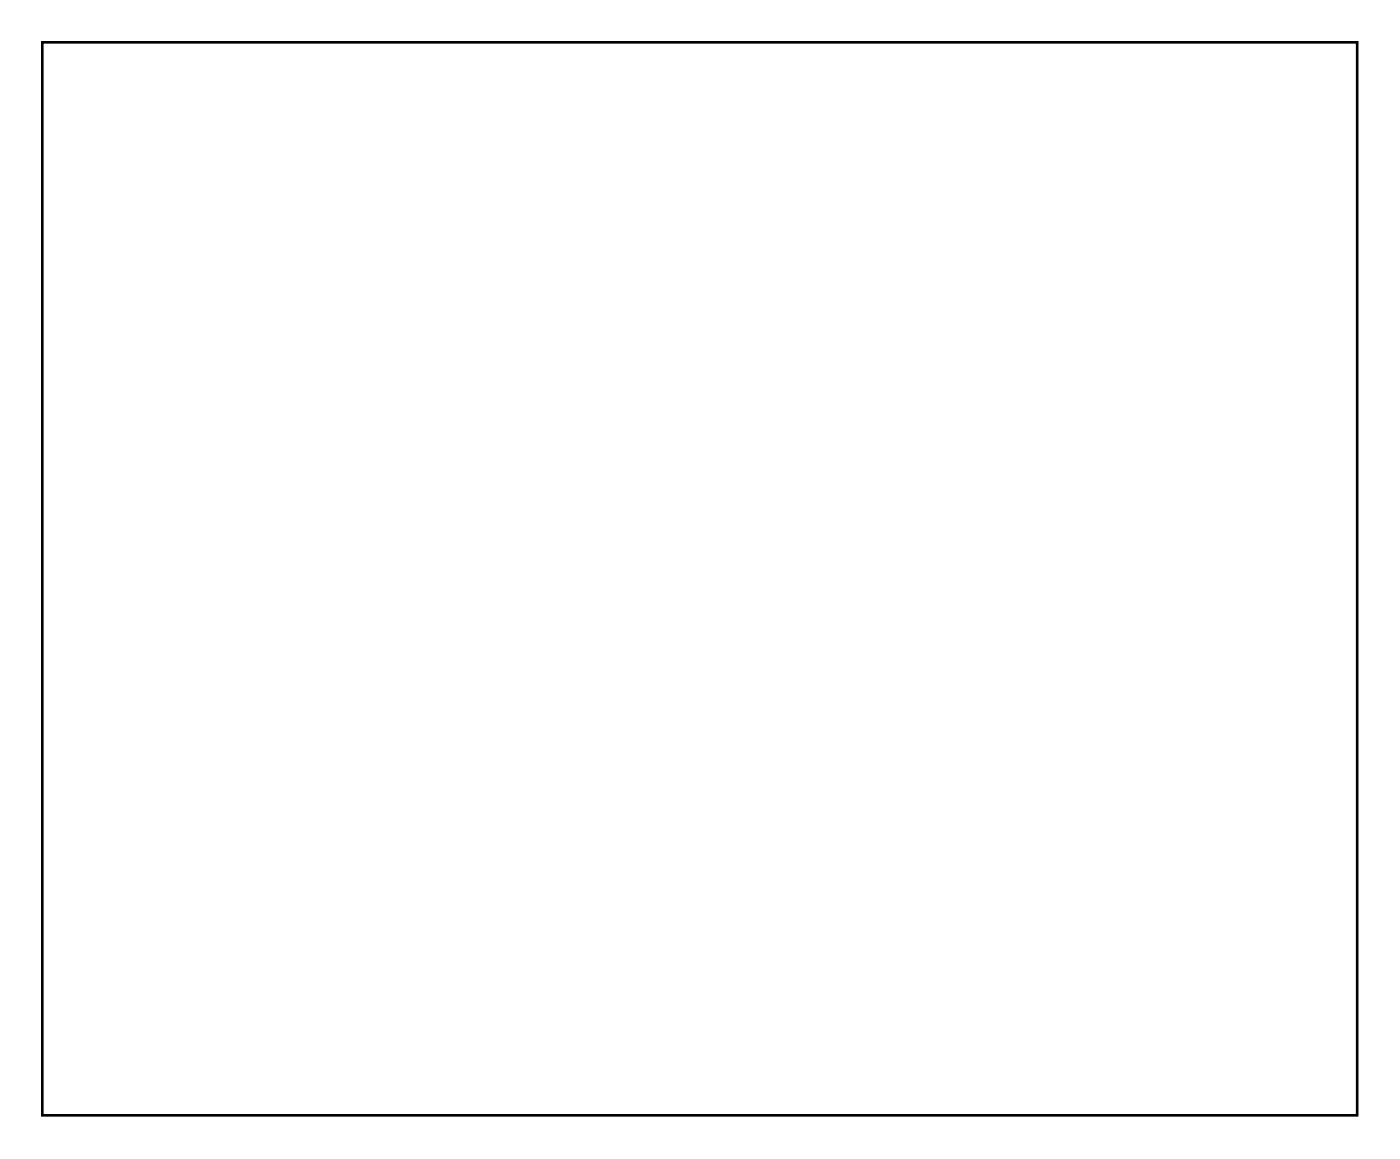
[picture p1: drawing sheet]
<svg xmlns="http://www.w3.org/2000/svg" width="121mm" height="100mm" viewBox="0 0 121 100" stroke-linecap="round" stroke-linejoin="round" font-family="sans-serif">
<path d="M3.6 3.6h113.4v92.5h-113.4z" fill="none" stroke="#000" stroke-width=".2"/>
<path d="M3.6 3.6h113.4v92.5h-113.4zM3.6 3.6v92.5h113.4v-92.5z" fill="#000"/>
<path d="M23.9 79.3h1.5v1.5h-1.5z" fill="#fff"/>
<path d="M23.9 79.3h1.5v1.5h-1.5z" fill="none" stroke="#fff" stroke-width=".76" stroke-linecap="butt"/>
<circle cx="24.7" cy="80.1" r=".76" fill="#fff"/>
<circle cx="24.7" cy="80.1" r=".76" fill="none" stroke="#fff" stroke-width=".76" stroke-linecap="butt"/>
<circle cx="19.6" cy="80.1" r=".76" fill="#fff"/>
<circle cx="19.6" cy="80.1" r=".76" fill="none" stroke="#fff" stroke-width=".76" stroke-linecap="butt"/>
<path d="M54.4 79.3h1.5v1.5h-1.5z" fill="#fff"/>
<path d="M54.4 79.3h1.5v1.5h-1.5z" fill="none" stroke="#fff" stroke-width=".76" stroke-linecap="butt"/>
<circle cx="55.2" cy="80.1" r=".76" fill="#fff"/>
<circle cx="55.2" cy="80.1" r=".76" fill="none" stroke="#fff" stroke-width=".76" stroke-linecap="butt"/>
<circle cx="50.1" cy="80.1" r=".76" fill="#fff"/>
<circle cx="50.1" cy="80.1" r=".76" fill="none" stroke="#fff" stroke-width=".76" stroke-linecap="butt"/>
<circle cx="9.4" cy="44.5" r=".72" fill="#fff"/>
<circle cx="9.4" cy="44.5" r=".72" fill="none" stroke="#fff" stroke-width=".69" stroke-linecap="butt"/>
<path d="M8.5 43.6h1.9v1.8h-1.9zM8.9 44.5a.5 .5 0 0 0 1 0 .5 .5 0 0 0-1 0z" fill="#fff"/>
<g fill="none" stroke="#fff" stroke-width=".25">
<path d="M8.5 43.6h1.9v1.8h-1.9z"/>
<circle cx="9.4" cy="44.5" r=".5"/>
</g>
<circle cx="12" cy="44.5" r=".72" fill="#fff"/>
<circle cx="12" cy="44.5" r=".72" fill="none" stroke="#fff" stroke-width=".69" stroke-linecap="butt"/>
<circle cx="14.5" cy="44.5" r=".72" fill="#fff"/>
<circle cx="14.5" cy="44.5" r=".72" fill="none" stroke="#fff" stroke-width=".69" stroke-linecap="butt"/>
<path d="M13.8 59h1.4v1.4h-1.4z" fill="#fff"/>
<path d="M13.8 59h1.4v1.4h-1.4z" fill="none" stroke="#fff" stroke-width=".76" stroke-linecap="butt"/>
<circle cx="14.5" cy="59.7" r=".7" fill="#fff"/>
<circle cx="14.5" cy="59.7" r=".7" fill="none" stroke="#fff" stroke-width=".76" stroke-linecap="butt"/>
<circle cx="9.4" cy="59.7" r=".7" fill="#fff"/>
<circle cx="9.4" cy="59.7" r=".7" fill="none" stroke="#fff" stroke-width=".76" stroke-linecap="butt"/>
<path d="M8.7 26h1.4v1.4h-1.4z" fill="#fff"/>
<path d="M8.7 26h1.4v1.4h-1.4z" fill="none" stroke="#fff" stroke-width=".76" stroke-linecap="butt"/>
<circle cx="9.4" cy="26.7" r=".7" fill="#fff"/>
<circle cx="9.4" cy="26.7" r=".7" fill="none" stroke="#fff" stroke-width=".76" stroke-linecap="butt"/>
<circle cx="14.5" cy="26.7" r=".7" fill="#fff"/>
<circle cx="14.5" cy="26.7" r=".7" fill="none" stroke="#fff" stroke-width=".76" stroke-linecap="butt"/>
<circle cx="50.1" cy="64.8" r=".57" fill="#fff"/>
<circle cx="50.1" cy="64.8" r=".57" fill="none" stroke="#fff" stroke-width=".43"/>
<path d="M48.9 64.3l.5-.1h1.3a.66 .66 0 0 1 .7 .6 .66 .66 0 0 1-.7 .7h-1.3a.66 .66 0 0 1-.6-.4 .66 .66 0 0 1 .1-.8zM49.6 64.8a.41 .41 0 0 0 .8 0 .41 .41 0 0 0-.8 0z" fill="#fff"/>
<g fill="none" stroke="#fff" stroke-width=".51">
<path d="M48.9 64.3l.5-.1h1.3a.66 .66 0 0 1 .7 .6 .66 .66 0 0 1-.7 .7h-1.3a.66 .66 0 0 1-.6-.4 .66 .66 0 0 1 .1-.8z"/>
<circle cx="50" cy="64.8" r=".41"/>
</g>
<circle cx="50.1" cy="62.3" r=".57" fill="#fff"/>
<circle cx="50.1" cy="62.3" r=".57" fill="none" stroke="#fff" stroke-width=".43"/>
<path d="M48.9 61.8l.5-.2h1.3a.66 .66 0 0 1 .7 .7 .66 .66 0 0 1-.7 .6h-1.3a.66 .66 0 0 1-.6-.4 .66 .66 0 0 1 .1-.7zM49.6 62.3a.41 .41 0 0 0 .8 0 .41 .41 0 0 0-.8 0z" fill="#fff"/>
<g fill="none" stroke="#fff" stroke-width=".51">
<path d="M48.9 61.8l.5-.2h1.3a.66 .66 0 0 1 .7 .7 .66 .66 0 0 1-.7 .6h-1.3a.66 .66 0 0 1-.6-.4 .66 .66 0 0 1 .1-.7z"/>
<circle cx="50" cy="62.3" r=".41"/>
</g>
<circle cx="50.1" cy="59.7" r=".57" fill="#fff"/>
<circle cx="50.1" cy="59.7" r=".57" fill="none" stroke="#fff" stroke-width=".43"/>
<path d="M48.9 59.3l.5-.2h1.3a.66 .66 0 0 1 .7 .6 .66 .66 0 0 1-.7 .7h-1.3a.66 .66 0 0 1-.6-.4 .66 .66 0 0 1 .1-.7zM49.6 59.7a.41 .41 0 0 0 .8 0 .41 .41 0 0 0-.8 0z" fill="#fff"/>
<g fill="none" stroke="#fff" stroke-width=".51">
<path d="M48.9 59.3l.5-.2h1.3a.66 .66 0 0 1 .7 .6 .66 .66 0 0 1-.7 .7h-1.3a.66 .66 0 0 1-.6-.4 .66 .66 0 0 1 .1-.7z"/>
<circle cx="50" cy="59.7" r=".41"/>
</g>
<circle cx="50.1" cy="57.2" r=".57" fill="#fff"/>
<circle cx="50.1" cy="57.2" r=".57" fill="none" stroke="#fff" stroke-width=".43"/>
<path d="M48.9 56.7l.5-.2h1.3a.66 .66 0 0 1 .7 .7 .66 .66 0 0 1-.7 .7h-1.3a.66 .66 0 0 1-.6-.5 .66 .66 0 0 1 .1-.7zM49.6 57.2a.41 .41 0 0 0 .8 0 .41 .41 0 0 0-.8 0z" fill="#fff"/>
<g fill="none" stroke="#fff" stroke-width=".51">
<path d="M48.9 56.7l.5-.2h1.3a.66 .66 0 0 1 .7 .7 .66 .66 0 0 1-.7 .7h-1.3a.66 .66 0 0 1-.6-.5 .66 .66 0 0 1 .1-.7z"/>
<circle cx="50" cy="57.2" r=".41"/>
</g>
<circle cx="50.1" cy="54.7" r=".57" fill="#fff"/>
<circle cx="50.1" cy="54.7" r=".57" fill="none" stroke="#fff" stroke-width=".43"/>
<path d="M48.9 54.2l.5-.2h1.3a.66 .66 0 0 1 .7 .7 .66 .66 0 0 1-.7 .6h-1.3a.66 .66 0 0 1-.6-.4 .66 .66 0 0 1 .1-.7zM49.6 54.7a.41 .41 0 0 0 .8 0 .41 .41 0 0 0-.8 0z" fill="#fff"/>
<g fill="none" stroke="#fff" stroke-width=".51">
<path d="M48.9 54.2l.5-.2h1.3a.66 .66 0 0 1 .7 .7 .66 .66 0 0 1-.7 .6h-1.3a.66 .66 0 0 1-.6-.4 .66 .66 0 0 1 .1-.7z"/>
<circle cx="50" cy="54.7" r=".41"/>
</g>
<circle cx="50.1" cy="52.1" r=".57" fill="#fff"/>
<circle cx="50.1" cy="52.1" r=".57" fill="none" stroke="#fff" stroke-width=".43"/>
<path d="M48.9 51.6l.5-.1h1.3a.66 .66 0 0 1 .7 .6 .66 .66 0 0 1-.7 .7h-1.3a.66 .66 0 0 1-.6-.4 .66 .66 0 0 1 .1-.8zM49.6 52.1a.41 .41 0 0 0 .8 0 .41 .41 0 0 0-.8 0z" fill="#fff"/>
<g fill="none" stroke="#fff" stroke-width=".51">
<path d="M48.9 51.6l.5-.1h1.3a.66 .66 0 0 1 .7 .6 .66 .66 0 0 1-.7 .7h-1.3a.66 .66 0 0 1-.6-.4 .66 .66 0 0 1 .1-.8z"/>
<circle cx="50" cy="52.1" r=".41"/>
</g>
<circle cx="50.1" cy="49.6" r=".57" fill="#fff"/>
<circle cx="50.1" cy="49.6" r=".57" fill="none" stroke="#fff" stroke-width=".43"/>
<path d="M48.9 49.1l.5-.2h1.3a.66 .66 0 0 1 .7 .7 .66 .66 0 0 1-.7 .6h-1.3a.66 .66 0 0 1-.6-.4 .66 .66 0 0 1 .1-.7zM49.6 49.6a.41 .41 0 0 0 .8 0 .41 .41 0 0 0-.8 0z" fill="#fff"/>
<g fill="none" stroke="#fff" stroke-width=".51">
<path d="M48.9 49.1l.5-.2h1.3a.66 .66 0 0 1 .7 .7 .66 .66 0 0 1-.7 .6h-1.3a.66 .66 0 0 1-.6-.4 .66 .66 0 0 1 .1-.7z"/>
<circle cx="50" cy="49.6" r=".41"/>
</g>
<circle cx="50.1" cy="47" r=".57" fill="#fff"/>
<circle cx="50.1" cy="47" r=".57" fill="none" stroke="#fff" stroke-width=".43"/>
<path d="M48.9 46.6l.5-.2h1.3a.66 .66 0 0 1 .7 .6 .66 .66 0 0 1-.7 .7h-1.3a.66 .66 0 0 1-.6-.4 .66 .66 0 0 1 .1-.7zM49.6 47a.41 .41 0 0 0 .8 0 .41 .41 0 0 0-.8 0z" fill="#fff"/>
<g fill="none" stroke="#fff" stroke-width=".51">
<path d="M48.9 46.6l.5-.2h1.3a.66 .66 0 0 1 .7 .6 .66 .66 0 0 1-.7 .7h-1.3a.66 .66 0 0 1-.6-.4 .66 .66 0 0 1 .1-.7z"/>
<circle cx="50" cy="47" r=".41"/>
</g>
<circle cx="50.1" cy="44.5" r=".57" fill="#fff"/>
<circle cx="50.1" cy="44.5" r=".57" fill="none" stroke="#fff" stroke-width=".43"/>
<path d="M48.9 44l.5-.2h1.3a.66 .66 0 0 1 .7 .7 .66 .66 0 0 1-.7 .7h-1.3a.66 .66 0 0 1-.6-.5 .66 .66 0 0 1 .1-.7zM49.6 44.5a.41 .41 0 0 0 .8 0 .41 .41 0 0 0-.8 0z" fill="#fff"/>
<g fill="none" stroke="#fff" stroke-width=".51">
<path d="M48.9 44l.5-.2h1.3a.66 .66 0 0 1 .7 .7 .66 .66 0 0 1-.7 .7h-1.3a.66 .66 0 0 1-.6-.5 .66 .66 0 0 1 .1-.7z"/>
<circle cx="50" cy="44.5" r=".41"/>
</g>
<circle cx="50.1" cy="42" r=".57" fill="#fff"/>
<circle cx="50.1" cy="42" r=".57" fill="none" stroke="#fff" stroke-width=".43"/>
<path d="M48.9 41.5l.5-.2h1.3a.66 .66 0 0 1 .7 .7 .66 .66 0 0 1-.7 .6h-1.3a.66 .66 0 0 1-.6-.4 .66 .66 0 0 1 .1-.7zM49.6 42a.41 .41 0 0 0 .8 0 .41 .41 0 0 0-.8 0z" fill="#fff"/>
<g fill="none" stroke="#fff" stroke-width=".51">
<path d="M48.9 41.5l.5-.2h1.3a.66 .66 0 0 1 .7 .7 .66 .66 0 0 1-.7 .6h-1.3a.66 .66 0 0 1-.6-.4 .66 .66 0 0 1 .1-.7z"/>
<circle cx="50" cy="42" r=".41"/>
</g>
<circle cx="50.1" cy="39.4" r=".57" fill="#fff"/>
<circle cx="50.1" cy="39.4" r=".57" fill="none" stroke="#fff" stroke-width=".43"/>
<path d="M48.9 38.9l.5-.1h1.3a.66 .66 0 0 1 .7 .6 .66 .66 0 0 1-.7 .7h-1.3a.66 .66 0 0 1-.6-.4 .66 .66 0 0 1 .1-.8zM49.6 39.4a.41 .41 0 0 0 .8 0 .41 .41 0 0 0-.8 0z" fill="#fff"/>
<g fill="none" stroke="#fff" stroke-width=".51">
<path d="M48.9 38.9l.5-.1h1.3a.66 .66 0 0 1 .7 .6 .66 .66 0 0 1-.7 .7h-1.3a.66 .66 0 0 1-.6-.4 .66 .66 0 0 1 .1-.8z"/>
<circle cx="50" cy="39.4" r=".41"/>
</g>
<circle cx="50.1" cy="36.9" r=".57" fill="#fff"/>
<circle cx="50.1" cy="36.9" r=".57" fill="none" stroke="#fff" stroke-width=".43"/>
<path d="M48.9 36.4l.5-.2h1.3a.66 .66 0 0 1 .7 .7 .66 .66 0 0 1-.7 .6h-1.3a.66 .66 0 0 1-.6-.4 .66 .66 0 0 1 .1-.7zM49.6 36.9a.41 .41 0 0 0 .8 0 .41 .41 0 0 0-.8 0z" fill="#fff"/>
<g fill="none" stroke="#fff" stroke-width=".51">
<path d="M48.9 36.4l.5-.2h1.3a.66 .66 0 0 1 .7 .7 .66 .66 0 0 1-.7 .6h-1.3a.66 .66 0 0 1-.6-.4 .66 .66 0 0 1 .1-.7z"/>
<circle cx="50" cy="36.9" r=".41"/>
</g>
<circle cx="50.1" cy="34.3" r=".57" fill="#fff"/>
<circle cx="50.1" cy="34.3" r=".57" fill="none" stroke="#fff" stroke-width=".43"/>
<path d="M48.9 33.9l.5-.2h1.3a.66 .66 0 0 1 .7 .6 .66 .66 0 0 1-.7 .7h-1.3a.66 .66 0 0 1-.6-.4 .66 .66 0 0 1 .1-.7zM49.6 34.3a.41 .41 0 0 0 .8 0 .41 .41 0 0 0-.8 0z" fill="#fff"/>
<g fill="none" stroke="#fff" stroke-width=".51">
<path d="M48.9 33.9l.5-.2h1.3a.66 .66 0 0 1 .7 .6 .66 .66 0 0 1-.7 .7h-1.3a.66 .66 0 0 1-.6-.4 .66 .66 0 0 1 .1-.7z"/>
<circle cx="50" cy="34.3" r=".41"/>
</g>
<circle cx="50.1" cy="31.8" r=".57" fill="#fff"/>
<circle cx="50.1" cy="31.8" r=".57" fill="none" stroke="#fff" stroke-width=".43"/>
<path d="M48.9 31.3l.5-.2h1.3a.66 .66 0 0 1 .7 .7 .66 .66 0 0 1-.7 .7h-1.3a.66 .66 0 0 1-.6-.5 .66 .66 0 0 1 .1-.7zM49.6 31.8a.41 .41 0 0 0 .8 0 .41 .41 0 0 0-.8 0z" fill="#fff"/>
<g fill="none" stroke="#fff" stroke-width=".51">
<path d="M48.9 31.3l.5-.2h1.3a.66 .66 0 0 1 .7 .7 .66 .66 0 0 1-.7 .7h-1.3a.66 .66 0 0 1-.6-.5 .66 .66 0 0 1 .1-.7z"/>
<circle cx="50" cy="31.8" r=".41"/>
</g>
<circle cx="50.1" cy="29.3" r=".57" fill="#fff"/>
<circle cx="50.1" cy="29.3" r=".57" fill="none" stroke="#fff" stroke-width=".43"/>
<path d="M48.9 28.8l.5-.2h1.3a.66 .66 0 0 1 .7 .7 .66 .66 0 0 1-.7 .6h-1.3a.66 .66 0 0 1-.6-.4 .66 .66 0 0 1 .1-.7zM49.6 29.3a.41 .41 0 0 0 .8 0 .41 .41 0 0 0-.8 0z" fill="#fff"/>
<g fill="none" stroke="#fff" stroke-width=".51">
<path d="M48.9 28.8l.5-.2h1.3a.66 .66 0 0 1 .7 .7 .66 .66 0 0 1-.7 .6h-1.3a.66 .66 0 0 1-.6-.4 .66 .66 0 0 1 .1-.7z"/>
<circle cx="50" cy="29.3" r=".41"/>
</g>
<circle cx="24.7" cy="29.3" r=".57" fill="#fff"/>
<circle cx="24.7" cy="29.3" r=".57" fill="none" stroke="#fff" stroke-width=".43"/>
<path d="M23.6 28.8l.4-.2h1.4a.66 .66 0 0 1 .6 .7 .66 .66 0 0 1-.6 .6h-1.4a.66 .66 0 0 1-.6-.4 .66 .66 0 0 1 .2-.7zM24.3 29.3a.41 .41 0 0 0 .8 0 .41 .41 0 0 0-.8 0z" fill="#fff"/>
<g fill="none" stroke="#fff" stroke-width=".51">
<path d="M23.6 28.8l.4-.2h1.4a.66 .66 0 0 1 .6 .7 .66 .66 0 0 1-.6 .6h-1.4a.66 .66 0 0 1-.6-.4 .66 .66 0 0 1 .2-.7z"/>
<circle cx="24.7" cy="29.3" r=".41"/>
</g>
<circle cx="24.7" cy="31.8" r=".57" fill="#fff"/>
<circle cx="24.7" cy="31.8" r=".57" fill="none" stroke="#fff" stroke-width=".43"/>
<path d="M23.6 31.3l.4-.2h1.4a.66 .66 0 0 1 .6 .7 .66 .66 0 0 1-.6 .7h-1.4a.66 .66 0 0 1-.6-.5 .66 .66 0 0 1 .2-.7zM24.3 31.8a.41 .41 0 0 0 .8 0 .41 .41 0 0 0-.8 0z" fill="#fff"/>
<g fill="none" stroke="#fff" stroke-width=".51">
<path d="M23.6 31.3l.4-.2h1.4a.66 .66 0 0 1 .6 .7 .66 .66 0 0 1-.6 .7h-1.4a.66 .66 0 0 1-.6-.5 .66 .66 0 0 1 .2-.7z"/>
<circle cx="24.7" cy="31.8" r=".41"/>
</g>
<circle cx="24.7" cy="34.3" r=".57" fill="#fff"/>
<circle cx="24.7" cy="34.3" r=".57" fill="none" stroke="#fff" stroke-width=".43"/>
<path d="M23.6 33.9l.4-.2h1.4a.66 .66 0 0 1 .6 .6 .66 .66 0 0 1-.6 .7h-1.4a.66 .66 0 0 1-.6-.4 .66 .66 0 0 1 .2-.7zM24.3 34.3a.41 .41 0 0 0 .8 0 .41 .41 0 0 0-.8 0z" fill="#fff"/>
<g fill="none" stroke="#fff" stroke-width=".51">
<path d="M23.6 33.9l.4-.2h1.4a.66 .66 0 0 1 .6 .6 .66 .66 0 0 1-.6 .7h-1.4a.66 .66 0 0 1-.6-.4 .66 .66 0 0 1 .2-.7z"/>
<circle cx="24.7" cy="34.3" r=".41"/>
</g>
<circle cx="24.7" cy="36.9" r=".57" fill="#fff"/>
<circle cx="24.7" cy="36.9" r=".57" fill="none" stroke="#fff" stroke-width=".43"/>
<path d="M23.6 36.4l.4-.2h1.4a.66 .66 0 0 1 .6 .7 .66 .66 0 0 1-.6 .6h-1.4a.66 .66 0 0 1-.6-.4 .66 .66 0 0 1 .2-.7zM24.3 36.9a.41 .41 0 0 0 .8 0 .41 .41 0 0 0-.8 0z" fill="#fff"/>
<g fill="none" stroke="#fff" stroke-width=".51">
<path d="M23.6 36.4l.4-.2h1.4a.66 .66 0 0 1 .6 .7 .66 .66 0 0 1-.6 .6h-1.4a.66 .66 0 0 1-.6-.4 .66 .66 0 0 1 .2-.7z"/>
<circle cx="24.7" cy="36.9" r=".41"/>
</g>
<circle cx="24.7" cy="39.4" r=".57" fill="#fff"/>
<circle cx="24.7" cy="39.4" r=".57" fill="none" stroke="#fff" stroke-width=".43"/>
<path d="M23.6 38.9l.4-.1h1.3a.66 .66 0 0 1 .7 .6 .66 .66 0 0 1-.7 .7h-1.3a.66 .66 0 0 1-.6-.4 .66 .66 0 0 1 .2-.8zM24.3 39.4a.41 .41 0 0 0 .8 0 .41 .41 0 0 0-.8 0z" fill="#fff"/>
<g fill="none" stroke="#fff" stroke-width=".51">
<path d="M23.6 38.9l.4-.1h1.3a.66 .66 0 0 1 .7 .6 .66 .66 0 0 1-.7 .7h-1.3a.66 .66 0 0 1-.6-.4 .66 .66 0 0 1 .2-.8z"/>
<circle cx="24.7" cy="39.4" r=".41"/>
</g>
<circle cx="24.7" cy="42" r=".57" fill="#fff"/>
<circle cx="24.7" cy="42" r=".57" fill="none" stroke="#fff" stroke-width=".43"/>
<path d="M23.6 41.5l.4-.2h1.4a.66 .66 0 0 1 .6 .7 .66 .66 0 0 1-.6 .6h-1.4a.66 .66 0 0 1-.6-.4 .66 .66 0 0 1 .2-.7zM24.3 42a.41 .41 0 0 0 .8 0 .41 .41 0 0 0-.8 0z" fill="#fff"/>
<g fill="none" stroke="#fff" stroke-width=".51">
<path d="M23.6 41.5l.4-.2h1.4a.66 .66 0 0 1 .6 .7 .66 .66 0 0 1-.6 .6h-1.4a.66 .66 0 0 1-.6-.4 .66 .66 0 0 1 .2-.7z"/>
<circle cx="24.7" cy="42" r=".41"/>
</g>
<circle cx="24.7" cy="44.5" r=".57" fill="#fff"/>
<circle cx="24.7" cy="44.5" r=".57" fill="none" stroke="#fff" stroke-width=".43"/>
<path d="M23.6 44l.4-.2h1.4a.66 .66 0 0 1 .6 .7 .66 .66 0 0 1-.6 .7h-1.4a.66 .66 0 0 1-.6-.5 .66 .66 0 0 1 .2-.7zM24.3 44.5a.41 .41 0 0 0 .8 0 .41 .41 0 0 0-.8 0z" fill="#fff"/>
<g fill="none" stroke="#fff" stroke-width=".51">
<path d="M23.6 44l.4-.2h1.4a.66 .66 0 0 1 .6 .7 .66 .66 0 0 1-.6 .7h-1.4a.66 .66 0 0 1-.6-.5 .66 .66 0 0 1 .2-.7z"/>
<circle cx="24.7" cy="44.5" r=".41"/>
</g>
<circle cx="24.7" cy="47" r=".57" fill="#fff"/>
<circle cx="24.7" cy="47" r=".57" fill="none" stroke="#fff" stroke-width=".43"/>
<path d="M23.6 46.6l.4-.2h1.4a.66 .66 0 0 1 .6 .6 .66 .66 0 0 1-.6 .7h-1.4a.66 .66 0 0 1-.6-.4 .66 .66 0 0 1 .2-.7zM24.3 47a.41 .41 0 0 0 .8 0 .41 .41 0 0 0-.8 0z" fill="#fff"/>
<g fill="none" stroke="#fff" stroke-width=".51">
<path d="M23.6 46.6l.4-.2h1.4a.66 .66 0 0 1 .6 .6 .66 .66 0 0 1-.6 .7h-1.4a.66 .66 0 0 1-.6-.4 .66 .66 0 0 1 .2-.7z"/>
<circle cx="24.7" cy="47" r=".41"/>
</g>
<circle cx="24.7" cy="49.6" r=".57" fill="#fff"/>
<circle cx="24.7" cy="49.6" r=".57" fill="none" stroke="#fff" stroke-width=".43"/>
<path d="M23.6 49.1l.4-.2h1.4a.66 .66 0 0 1 .6 .7 .66 .66 0 0 1-.6 .6h-1.4a.66 .66 0 0 1-.6-.4 .66 .66 0 0 1 .2-.7zM24.3 49.6a.41 .41 0 0 0 .8 0 .41 .41 0 0 0-.8 0z" fill="#fff"/>
<g fill="none" stroke="#fff" stroke-width=".51">
<path d="M23.6 49.1l.4-.2h1.4a.66 .66 0 0 1 .6 .7 .66 .66 0 0 1-.6 .6h-1.4a.66 .66 0 0 1-.6-.4 .66 .66 0 0 1 .2-.7z"/>
<circle cx="24.7" cy="49.6" r=".41"/>
</g>
<circle cx="24.7" cy="52.1" r=".57" fill="#fff"/>
<circle cx="24.7" cy="52.1" r=".57" fill="none" stroke="#fff" stroke-width=".43"/>
<path d="M23.6 51.6l.4-.1h1.4a.66 .66 0 0 1 .6 .6 .66 .66 0 0 1-.6 .7h-1.4a.66 .66 0 0 1-.6-.4 .66 .66 0 0 1 .2-.8zM24.3 52.1a.41 .41 0 0 0 .8 0 .41 .41 0 0 0-.8 0z" fill="#fff"/>
<g fill="none" stroke="#fff" stroke-width=".51">
<path d="M23.6 51.6l.4-.1h1.4a.66 .66 0 0 1 .6 .6 .66 .66 0 0 1-.6 .7h-1.4a.66 .66 0 0 1-.6-.4 .66 .66 0 0 1 .2-.8z"/>
<circle cx="24.7" cy="52.1" r=".41"/>
</g>
<circle cx="24.7" cy="54.7" r=".57" fill="#fff"/>
<circle cx="24.7" cy="54.7" r=".57" fill="none" stroke="#fff" stroke-width=".43"/>
<path d="M23.6 54.2l.4-.2h1.4a.66 .66 0 0 1 .6 .7 .66 .66 0 0 1-.6 .6h-1.4a.66 .66 0 0 1-.6-.4 .66 .66 0 0 1 .2-.7zM24.3 54.7a.41 .41 0 0 0 .8 0 .41 .41 0 0 0-.8 0z" fill="#fff"/>
<g fill="none" stroke="#fff" stroke-width=".51">
<path d="M23.6 54.2l.4-.2h1.4a.66 .66 0 0 1 .6 .7 .66 .66 0 0 1-.6 .6h-1.4a.66 .66 0 0 1-.6-.4 .66 .66 0 0 1 .2-.7z"/>
<circle cx="24.7" cy="54.7" r=".41"/>
</g>
<circle cx="24.7" cy="57.2" r=".57" fill="#fff"/>
<circle cx="24.7" cy="57.2" r=".57" fill="none" stroke="#fff" stroke-width=".43"/>
<path d="M23.6 56.7l.4-.2h1.4a.66 .66 0 0 1 .6 .7 .66 .66 0 0 1-.6 .7h-1.4a.66 .66 0 0 1-.6-.5 .66 .66 0 0 1 .2-.7zM24.3 57.2a.41 .41 0 0 0 .8 0 .41 .41 0 0 0-.8 0z" fill="#fff"/>
<g fill="none" stroke="#fff" stroke-width=".51">
<path d="M23.6 56.7l.4-.2h1.4a.66 .66 0 0 1 .6 .7 .66 .66 0 0 1-.6 .7h-1.4a.66 .66 0 0 1-.6-.5 .66 .66 0 0 1 .2-.7z"/>
<circle cx="24.7" cy="57.2" r=".41"/>
</g>
<circle cx="24.7" cy="59.7" r=".57" fill="#fff"/>
<circle cx="24.7" cy="59.7" r=".57" fill="none" stroke="#fff" stroke-width=".43"/>
<path d="M23.6 59.3l.4-.2h1.4a.66 .66 0 0 1 .6 .6 .66 .66 0 0 1-.6 .7h-1.4a.66 .66 0 0 1-.6-.4 .66 .66 0 0 1 .2-.7zM24.3 59.7a.41 .41 0 0 0 .8 0 .41 .41 0 0 0-.8 0z" fill="#fff"/>
<g fill="none" stroke="#fff" stroke-width=".51">
<path d="M23.6 59.3l.4-.2h1.4a.66 .66 0 0 1 .6 .6 .66 .66 0 0 1-.6 .7h-1.4a.66 .66 0 0 1-.6-.4 .66 .66 0 0 1 .2-.7z"/>
<circle cx="24.7" cy="59.7" r=".41"/>
</g>
<circle cx="24.7" cy="62.3" r=".57" fill="#fff"/>
<circle cx="24.7" cy="62.3" r=".57" fill="none" stroke="#fff" stroke-width=".43"/>
<path d="M23.6 61.8l.4-.2h1.4a.66 .66 0 0 1 .6 .7 .66 .66 0 0 1-.6 .6h-1.4a.66 .66 0 0 1-.6-.4 .66 .66 0 0 1 .2-.7zM24.3 62.3a.41 .41 0 0 0 .8 0 .41 .41 0 0 0-.8 0z" fill="#fff"/>
<g fill="none" stroke="#fff" stroke-width=".51">
<path d="M23.6 61.8l.4-.2h1.4a.66 .66 0 0 1 .6 .7 .66 .66 0 0 1-.6 .6h-1.4a.66 .66 0 0 1-.6-.4 .66 .66 0 0 1 .2-.7z"/>
<circle cx="24.7" cy="62.3" r=".41"/>
</g>
<circle cx="24.7" cy="64.8" r=".57" fill="#fff"/>
<circle cx="24.7" cy="64.8" r=".57" fill="none" stroke="#fff" stroke-width=".43"/>
<path d="M23.6 64.3l.4-.1h1.4a.66 .66 0 0 1 .6 .6 .66 .66 0 0 1-.6 .7h-1.4a.66 .66 0 0 1-.6-.4 .66 .66 0 0 1 .2-.8zM24.3 64.8a.41 .41 0 0 0 .8 0 .41 .41 0 0 0-.8 0z" fill="#fff"/>
<g fill="none" stroke="#fff" stroke-width=".51">
<path d="M23.6 64.3l.4-.1h1.4a.66 .66 0 0 1 .6 .6 .66 .66 0 0 1-.6 .7h-1.4a.66 .66 0 0 1-.6-.4 .66 .66 0 0 1 .2-.8z"/>
<circle cx="24.7" cy="64.8" r=".41"/>
</g>
<path d="M64.6 18.3h1.5v1.6h-1.5z" fill="#fff"/>
<path d="M64.6 18.3h1.5v1.6h-1.5z" fill="none" stroke="#fff" stroke-width=".76" stroke-linecap="butt"/>
<circle cx="65.3" cy="19.1" r=".76" fill="#fff"/>
<circle cx="65.3" cy="19.1" r=".76" fill="none" stroke="#fff" stroke-width=".76" stroke-linecap="butt"/>
<circle cx="70.4" cy="19.1" r=".76" fill="#fff"/>
<circle cx="70.4" cy="19.1" r=".76" fill="none" stroke="#fff" stroke-width=".76" stroke-linecap="butt"/>
<path d="M69.6 76.7h1.6v1.6h-1.6z" fill="#fff"/>
<path d="M69.6 76.7h1.6v1.6h-1.6z" fill="none" stroke="#fff" stroke-width=".76" stroke-linecap="butt"/>
<circle cx="70.4" cy="77.5" r=".76" fill="#fff"/>
<circle cx="70.4" cy="77.5" r=".76" fill="none" stroke="#fff" stroke-width=".76" stroke-linecap="butt"/>
<circle cx="65.3" cy="77.5" r=".76" fill="#fff"/>
<circle cx="65.3" cy="77.5" r=".76" fill="none" stroke="#fff" stroke-width=".76" stroke-linecap="butt"/>
<path d="M77.2 13.2h1.6v1.6h-1.6z" fill="#fff"/>
<path d="M77.2 13.2h1.6v1.6h-1.6z" fill="none" stroke="#fff" stroke-width=".76" stroke-linecap="butt"/>
<circle cx="78" cy="14" r=".8" fill="#fff"/>
<circle cx="78" cy="14" r=".8" fill="none" stroke="#fff" stroke-width=".76" stroke-linecap="butt"/>
<circle cx="80.6" cy="14" r=".8" fill="#fff"/>
<circle cx="80.6" cy="14" r=".8" fill="none" stroke="#fff" stroke-width=".76" stroke-linecap="butt"/>
<circle cx="83.1" cy="14" r=".8" fill="#fff"/>
<circle cx="83.1" cy="14" r=".8" fill="none" stroke="#fff" stroke-width=".76" stroke-linecap="butt"/>
<path d="M82.3 81.8h1.6v1.6h-1.6z" fill="#fff"/>
<path d="M82.3 81.8h1.6v1.6h-1.6z" fill="none" stroke="#fff" stroke-width=".76" stroke-linecap="butt"/>
<circle cx="83.1" cy="82.6" r=".8" fill="#fff"/>
<circle cx="83.1" cy="82.6" r=".8" fill="none" stroke="#fff" stroke-width=".76" stroke-linecap="butt"/>
<circle cx="80.6" cy="82.6" r=".8" fill="#fff"/>
<circle cx="80.6" cy="82.6" r=".8" fill="none" stroke="#fff" stroke-width=".76" stroke-linecap="butt"/>
<circle cx="78" cy="82.6" r=".8" fill="#fff"/>
<circle cx="78" cy="82.6" r=".8" fill="none" stroke="#fff" stroke-width=".76" stroke-linecap="butt"/>
<path d="M44.2 13.2h1.6v1.6h-1.6z" fill="#fff"/>
<path d="M44.2 13.2h1.6v1.6h-1.6z" fill="none" stroke="#fff" stroke-width=".76" stroke-linecap="butt"/>
<circle cx="45" cy="14" r=".8" fill="#fff"/>
<circle cx="45" cy="14" r=".8" fill="none" stroke="#fff" stroke-width=".76" stroke-linecap="butt"/>
<circle cx="47.5" cy="14" r=".8" fill="#fff"/>
<circle cx="47.5" cy="14" r=".8" fill="none" stroke="#fff" stroke-width=".76" stroke-linecap="butt"/>
<circle cx="50.1" cy="14" r=".8" fill="#fff"/>
<circle cx="50.1" cy="14" r=".8" fill="none" stroke="#fff" stroke-width=".76" stroke-linecap="butt"/>
<circle cx="52.6" cy="14" r=".8" fill="#fff"/>
<circle cx="52.6" cy="14" r=".8" fill="none" stroke="#fff" stroke-width=".76" stroke-linecap="butt"/>
<path d="M26.4 13.2h1.6v1.6h-1.6z" fill="#fff"/>
<path d="M26.4 13.2h1.6v1.6h-1.6z" fill="none" stroke="#fff" stroke-width=".76" stroke-linecap="butt"/>
<circle cx="27.2" cy="14" r=".8" fill="#fff"/>
<circle cx="27.2" cy="14" r=".8" fill="none" stroke="#fff" stroke-width=".76" stroke-linecap="butt"/>
<circle cx="29.8" cy="14" r=".8" fill="#fff"/>
<circle cx="29.8" cy="14" r=".8" fill="none" stroke="#fff" stroke-width=".76" stroke-linecap="butt"/>
<circle cx="32.3" cy="14" r=".8" fill="#fff"/>
<circle cx="32.3" cy="14" r=".8" fill="none" stroke="#fff" stroke-width=".76" stroke-linecap="butt"/>
<circle cx="34.8" cy="14" r=".8" fill="#fff"/>
<circle cx="34.8" cy="14" r=".8" fill="none" stroke="#fff" stroke-width=".76" stroke-linecap="butt"/>
<circle cx="70.4" cy="36.9" r=".76" fill="#fff"/>
<circle cx="70.4" cy="36.9" r=".76" fill="none" stroke="#fff" stroke-width=".76" stroke-linecap="butt"/>
<circle cx="70.4" cy="42" r=".76" fill="#fff"/>
<circle cx="70.4" cy="42" r=".76" fill="none" stroke="#fff" stroke-width=".76" stroke-linecap="butt"/>
<path d="M69.6 31h1.6v1.6h-1.6z" fill="#fff"/>
<path d="M69.6 31h1.6v1.6h-1.6z" fill="none" stroke="#fff" stroke-width=".76" stroke-linecap="butt"/>
<circle cx="70.4" cy="31.8" r=".76" fill="#fff"/>
<circle cx="70.4" cy="31.8" r=".76" fill="none" stroke="#fff" stroke-width=".76" stroke-linecap="butt"/>
<circle cx="70.4" cy="57.2" r=".76" fill="#fff"/>
<circle cx="70.4" cy="57.2" r=".76" fill="none" stroke="#fff" stroke-width=".76" stroke-linecap="butt"/>
<circle cx="70.4" cy="62.3" r=".76" fill="#fff"/>
<circle cx="70.4" cy="62.3" r=".76" fill="none" stroke="#fff" stroke-width=".76" stroke-linecap="butt"/>
<path d="M69.6 51.3h1.6v1.6h-1.6z" fill="#fff"/>
<path d="M69.6 51.3h1.6v1.6h-1.6z" fill="none" stroke="#fff" stroke-width=".76" stroke-linecap="butt"/>
<circle cx="70.4" cy="52.1" r=".76" fill="#fff"/>
<circle cx="70.4" cy="52.1" r=".76" fill="none" stroke="#fff" stroke-width=".76" stroke-linecap="butt"/>
<circle cx="98.3" cy="19.1" r=".76" fill="#fff"/>
<circle cx="98.3" cy="19.1" r=".76" fill="none" stroke="#fff" stroke-width=".76" stroke-linecap="butt"/>
<circle cx="103.4" cy="19.1" r=".76" fill="#fff"/>
<circle cx="103.4" cy="19.1" r=".76" fill="none" stroke="#fff" stroke-width=".76" stroke-linecap="butt"/>
<path d="M92.5 18.3h1.5v1.6h-1.5z" fill="#fff"/>
<path d="M92.5 18.3h1.5v1.6h-1.5z" fill="none" stroke="#fff" stroke-width=".76" stroke-linecap="butt"/>
<circle cx="93.3" cy="19.1" r=".76" fill="#fff"/>
<circle cx="93.3" cy="19.1" r=".76" fill="none" stroke="#fff" stroke-width=".76" stroke-linecap="butt"/>
<circle cx="98.3" cy="77.5" r=".76" fill="#fff"/>
<circle cx="98.3" cy="77.5" r=".76" fill="none" stroke="#fff" stroke-width=".76" stroke-linecap="butt"/>
<circle cx="93.3" cy="77.5" r=".76" fill="#fff"/>
<circle cx="93.3" cy="77.5" r=".76" fill="none" stroke="#fff" stroke-width=".76" stroke-linecap="butt"/>
<path d="M102.7 76.7h1.5v1.6h-1.5z" fill="#fff"/>
<path d="M102.7 76.7h1.5v1.6h-1.5z" fill="none" stroke="#fff" stroke-width=".76" stroke-linecap="butt"/>
<circle cx="103.4" cy="77.5" r=".76" fill="#fff"/>
<circle cx="103.4" cy="77.5" r=".76" fill="none" stroke="#fff" stroke-width=".76" stroke-linecap="butt"/>
</svg>
